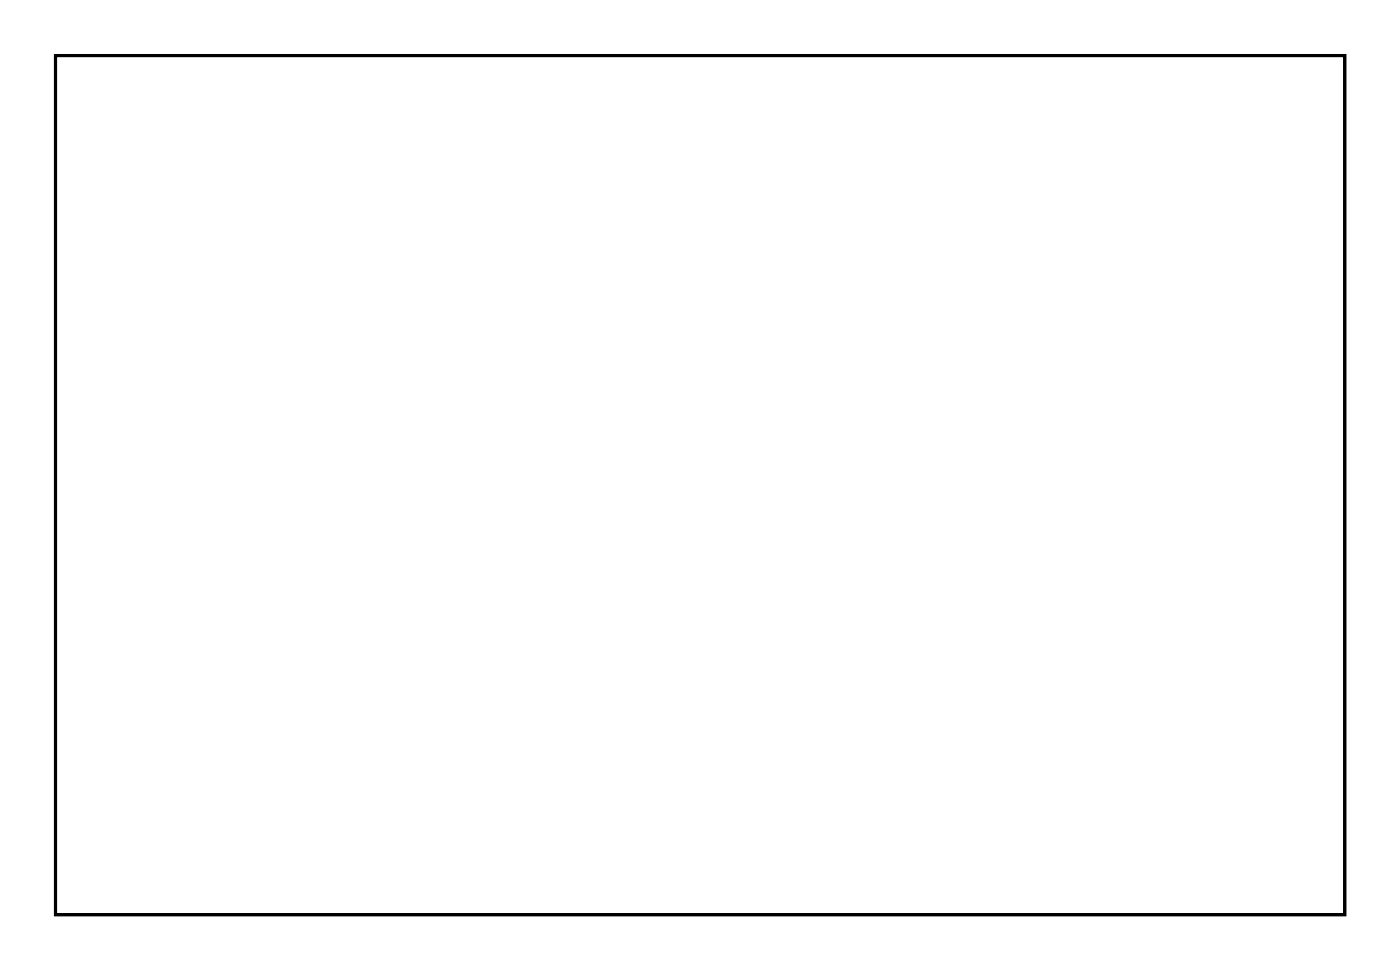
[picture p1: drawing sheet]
<svg xmlns="http://www.w3.org/2000/svg" width="92mm" height="63mm" viewBox="0 0 92 63" stroke-linecap="round" stroke-linejoin="round" font-family="sans-serif">
<path d="M3.6 3.6h84.5v56.3h-84.5z" fill="none" stroke="#000" stroke-width=".2"/>
<path d="M3.6 3.6v56.3h84.5v-56.3zM3.6 3.6h84.5v56.3h-84.5z" fill="#000"/>
<circle cx="33.7" cy="54.6" r=".66" fill="#fff"/>
<circle cx="33.7" cy="54.6" r=".66" fill="none" stroke="#fff" stroke-width=".25"/>
<circle cx="31.2" cy="54.6" r=".66" fill="#fff"/>
<circle cx="31.2" cy="54.6" r=".66" fill="none" stroke="#fff" stroke-width=".25"/>
<circle cx="28.7" cy="54.6" r=".66" fill="#fff"/>
<circle cx="28.7" cy="54.6" r=".66" fill="none" stroke="#fff" stroke-width=".25"/>
<circle cx="26.1" cy="54.6" r=".66" fill="#fff"/>
<circle cx="26.1" cy="54.6" r=".66" fill="none" stroke="#fff" stroke-width=".25"/>
<circle cx="23.6" cy="54.6" r=".66" fill="#fff"/>
<circle cx="23.6" cy="54.6" r=".66" fill="none" stroke="#fff" stroke-width=".25"/>
<circle cx="45.4" cy="6.4" r=".66" fill="#fff"/>
<circle cx="45.4" cy="6.4" r=".66" fill="none" stroke="#fff" stroke-width=".25"/>
<circle cx="48" cy="6.4" r=".66" fill="#fff"/>
<circle cx="48" cy="6.4" r=".66" fill="none" stroke="#fff" stroke-width=".25"/>
<circle cx="50.5" cy="6.4" r=".66" fill="#fff"/>
<circle cx="50.5" cy="6.4" r=".66" fill="none" stroke="#fff" stroke-width=".25"/>
<circle cx="53" cy="6.4" r=".66" fill="#fff"/>
<circle cx="53" cy="6.4" r=".66" fill="none" stroke="#fff" stroke-width=".25"/>
<circle cx="55.6" cy="6.4" r=".66" fill="#fff"/>
<circle cx="55.6" cy="6.4" r=".66" fill="none" stroke="#fff" stroke-width=".25"/>
<circle cx="58.1" cy="6.4" r=".66" fill="#fff"/>
<circle cx="58.1" cy="6.4" r=".66" fill="none" stroke="#fff" stroke-width=".25"/>
<circle cx="60.7" cy="6.4" r=".66" fill="#fff"/>
<circle cx="60.7" cy="6.4" r=".66" fill="none" stroke="#fff" stroke-width=".25"/>
<circle cx="63.2" cy="6.4" r=".66" fill="#fff"/>
<circle cx="63.2" cy="6.4" r=".66" fill="none" stroke="#fff" stroke-width=".25"/>
<circle cx="65.7" cy="6.4" r=".66" fill="#fff"/>
<circle cx="65.7" cy="6.4" r=".66" fill="none" stroke="#fff" stroke-width=".25"/>
<circle cx="68.3" cy="6.4" r=".66" fill="#fff"/>
<circle cx="68.3" cy="6.4" r=".66" fill="none" stroke="#fff" stroke-width=".25"/>
<circle cx="23.6" cy="6.4" r=".66" fill="#fff"/>
<circle cx="23.6" cy="6.4" r=".66" fill="none" stroke="#fff" stroke-width=".25"/>
<circle cx="26.1" cy="6.4" r=".66" fill="#fff"/>
<circle cx="26.1" cy="6.4" r=".66" fill="none" stroke="#fff" stroke-width=".25"/>
<circle cx="28.7" cy="6.4" r=".66" fill="#fff"/>
<circle cx="28.7" cy="6.4" r=".66" fill="none" stroke="#fff" stroke-width=".25"/>
<circle cx="31.2" cy="6.4" r=".66" fill="#fff"/>
<circle cx="31.2" cy="6.4" r=".66" fill="none" stroke="#fff" stroke-width=".25"/>
<circle cx="33.7" cy="6.4" r=".66" fill="#fff"/>
<circle cx="33.7" cy="6.4" r=".66" fill="none" stroke="#fff" stroke-width=".25"/>
<circle cx="36.3" cy="6.4" r=".66" fill="#fff"/>
<circle cx="36.3" cy="6.4" r=".66" fill="none" stroke="#fff" stroke-width=".25"/>
<circle cx="38.8" cy="6.4" r=".66" fill="#fff"/>
<circle cx="38.8" cy="6.4" r=".66" fill="none" stroke="#fff" stroke-width=".25"/>
<circle cx="41.4" cy="6.4" r=".66" fill="#fff"/>
<circle cx="41.4" cy="6.4" r=".66" fill="none" stroke="#fff" stroke-width=".25"/>
<circle cx="56.6" cy="54.6" r=".66" fill="#fff"/>
<circle cx="56.6" cy="54.6" r=".66" fill="none" stroke="#fff" stroke-width=".25"/>
<circle cx="59.1" cy="54.6" r=".66" fill="#fff"/>
<circle cx="59.1" cy="54.6" r=".66" fill="none" stroke="#fff" stroke-width=".25"/>
<circle cx="54.1" cy="54.6" r=".66" fill="#fff"/>
<circle cx="54.1" cy="54.6" r=".66" fill="none" stroke="#fff" stroke-width=".25"/>
<circle cx="51.5" cy="54.6" r=".66" fill="#fff"/>
<circle cx="51.5" cy="54.6" r=".66" fill="none" stroke="#fff" stroke-width=".25"/>
<circle cx="49" cy="54.6" r=".66" fill="#fff"/>
<circle cx="49" cy="54.6" r=".66" fill="none" stroke="#fff" stroke-width=".25"/>
<circle cx="46.4" cy="54.6" r=".66" fill="#fff"/>
<circle cx="46.4" cy="54.6" r=".66" fill="none" stroke="#fff" stroke-width=".25"/>
<circle cx="43.9" cy="54.6" r=".66" fill="#fff"/>
<circle cx="43.9" cy="54.6" r=".66" fill="none" stroke="#fff" stroke-width=".25"/>
<circle cx="41.4" cy="54.6" r=".66" fill="#fff"/>
<circle cx="41.4" cy="54.6" r=".66" fill="none" stroke="#fff" stroke-width=".25"/>
<circle cx="36.3" cy="54.6" r=".66" fill="#fff"/>
<circle cx="36.3" cy="54.6" r=".66" fill="none" stroke="#fff" stroke-width=".25"/>
<circle cx="43.9" cy="44.5" r=".64" fill="#fff"/>
<circle cx="43.9" cy="44.5" r=".64" fill="none" stroke="#fff" stroke-width=".75"/>
<circle cx="46.4" cy="44.5" r=".64" fill="#fff"/>
<circle cx="46.4" cy="44.5" r=".64" fill="none" stroke="#fff" stroke-width=".75"/>
<circle cx="49" cy="44.5" r=".64" fill="#fff"/>
<circle cx="49" cy="44.5" r=".64" fill="none" stroke="#fff" stroke-width=".75"/>
</svg>
